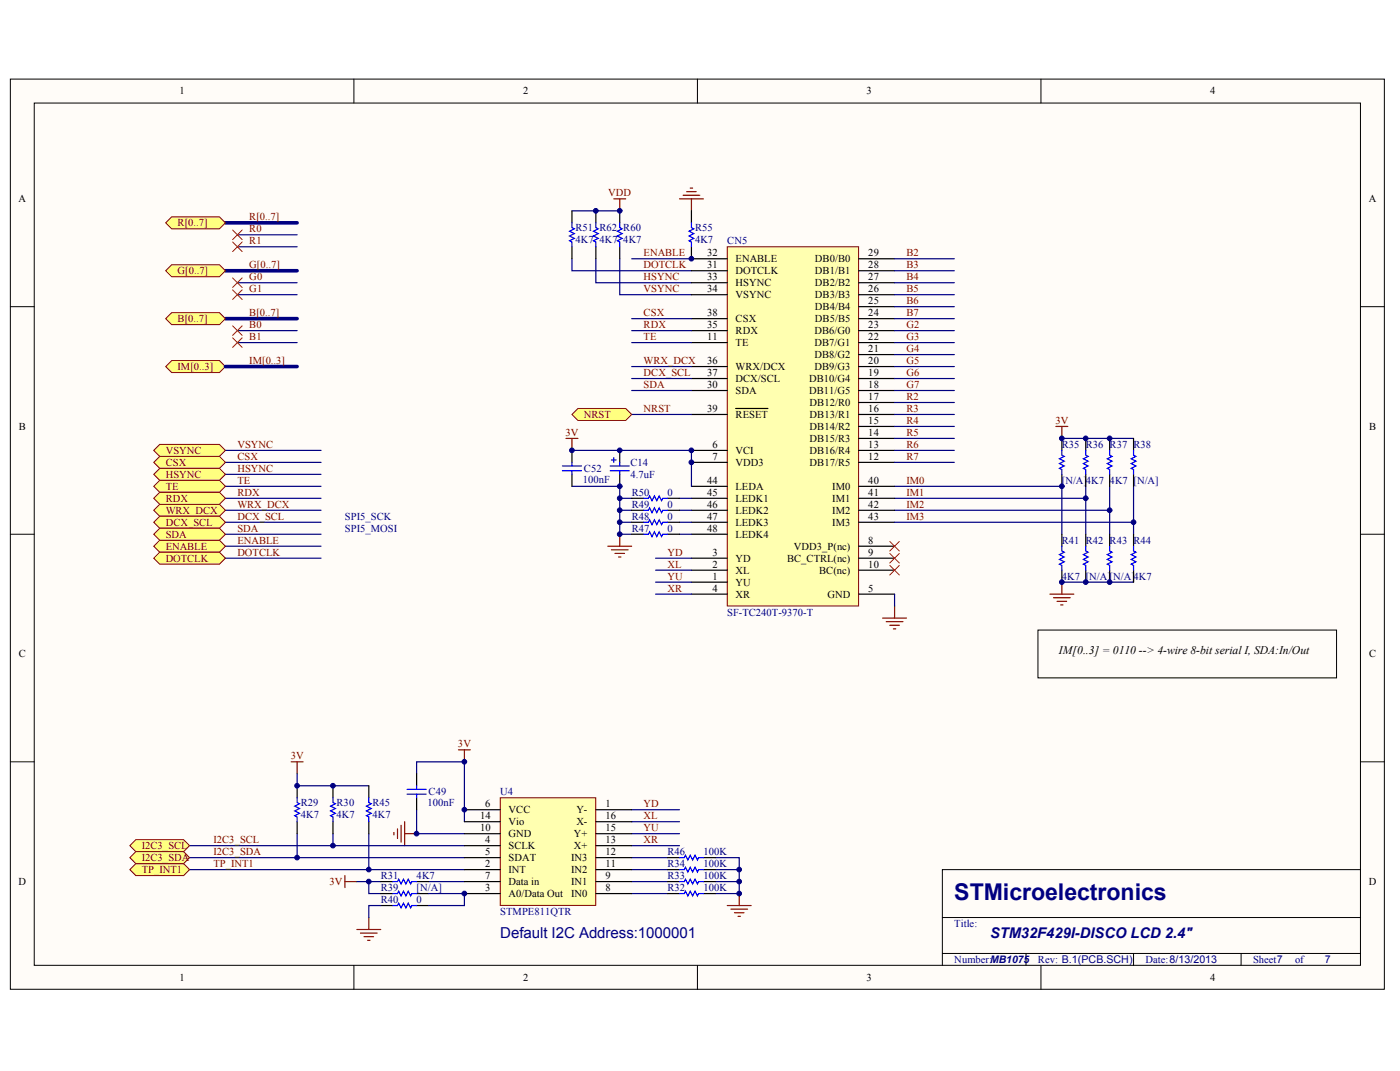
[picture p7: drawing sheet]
<svg xmlns="http://www.w3.org/2000/svg" width="271mm" height="207mm" viewBox="0 0 271 207" stroke-linecap="round" stroke-linejoin="round" font-family="sans-serif">
<defs><g id="words">
<text font-size="4.5" fill="#000080" x="184.7" y="174">STMicroelectronics</text>
<text font-size="2.9" fill="#000080" x="96.8" y="181.4">Default I2C Address:1000001</text>
<text font-size="2.8" fill="#000080" x="191.6" y="181.4">STM32F429I-DISCO LCD 2.4&quot;</text>
<text font-size="2.2" x="204.9" y="126.4">IM[0..3]= 0110 --&gt; 4-wire 8-bit serial I, SDA:In/Out</text>
<text font-size="2.1" fill="#000080" x="256.4" y="186.2">7</text>
<g font-size="2">
<text x="34.7" y="18.3">1</text>
<text x="101.2" y="18.3">2</text>
<text x="167.7" y="18.3">3</text>
<text x="234.2" y="18.3">4</text>
<text x="3.6" y="39.1">A</text>
<text x="264.9" y="39.1">A</text>
<text x="136.8" y="49.5">32</text>
<text x="136.8" y="51.8">31</text>
<text x="142.4" y="50.7">ENABLE</text>
<text x="142.4" y="53">DOTCLK</text>
<text x="157.7" y="50.7">DB0/B0</text>
<text x="157.7" y="53">DB1/B1</text>
<text x="168" y="49.5">29</text>
<text x="168" y="51.8">28</text>
<text x="136.8" y="54.2">33</text>
<text x="136.8" y="56.5">34</text>
<text x="142.4" y="55.3">HSYNC</text>
<text x="142.4" y="57.6">VSYNC</text>
<text x="157.7" y="55.3">DB2/B2</text>
<text x="157.7" y="57.6">DB3/B3</text>
<text x="157.7" y="60">DB4/B4</text>
<text x="168" y="54.2">27</text>
<text x="168" y="56.5">26</text>
<text x="168" y="58.8">25</text>
<text x="136.8" y="61.1">38</text>
<text x="136.8" y="65.7">11</text>
<text x="136.8" y="63.4">35</text>
<text x="142.4" y="62.3">CSX</text>
<text x="142.4" y="64.6">RDX</text>
<text x="157.6" y="64.6">DB6/G0</text>
<text x="157.7" y="62.3">DB5/B5</text>
<text x="168" y="61.1">24</text>
<text x="168" y="63.4">23</text>
<text x="168" y="65.7">22</text>
<text x="136.8" y="70.4">36</text>
<text x="142.4" y="66.9">TE</text>
<text x="142.4" y="71.5">WRX/DCX</text>
<text x="157.6" y="66.9">DB7/G1</text>
<text x="157.6" y="69.2">DB8/G2</text>
<text x="157.6" y="71.5">DB9/G3</text>
<text x="168" y="68.1">21</text>
<text x="168" y="70.4">20</text>
<text x="136.8" y="72.7">37</text>
<text x="136.8" y="75">30</text>
<text x="142.4" y="73.8">DCX/SCL</text>
<text x="142.4" y="76.2">SDA</text>
<text x="156.6" y="73.8">DB10/G4</text>
<text x="156.6" y="76.2">DB11/G5</text>
<text x="168" y="72.7">19</text>
<text x="168" y="75">18</text>
<text x="168" y="77.3">17</text>
<text x="3.6" y="83.1">B</text>
<text x="136.8" y="79.6">39</text>
<text x="142.4" y="80.8">RESET</text>
<text x="156.7" y="78.5">DB12/R0</text>
<text x="156.7" y="80.8">DB13/R1</text>
<text x="156.7" y="83.1">DB14/R2</text>
<text x="168" y="79.6">16</text>
<text x="168" y="82">15</text>
<text x="264.9" y="83.1">B</text>
<text x="137.9" y="88.9">7</text>
<text x="137.9" y="86.6">6</text>
<text x="142.4" y="87.7">VCI</text>
<text x="156.7" y="85.4">DB15/R3</text>
<text x="156.7" y="87.7">DB16/R4</text>
<text x="168" y="84.3">14</text>
<text x="168" y="86.6">13</text>
<text x="168" y="88.9">12</text>
<text x="136.8" y="93.5">44</text>
<text x="136.8" y="95.9">45</text>
<text x="142.4" y="90.1">VDD3</text>
<text x="142.4" y="94.7">LEDA</text>
<text x="156.7" y="90.1">DB17/R5</text>
<text x="161.1" y="94.7">IM0</text>
<text x="168" y="95.9">41</text>
<text x="168" y="93.5">40</text>
<text x="136.8" y="98.2">46</text>
<text x="136.8" y="100.5">47</text>
<text x="142.4" y="97">LEDK1</text>
<text x="142.4" y="99.3">LEDK2</text>
<text x="142.4" y="101.6">LEDK3</text>
<text x="161.1" y="101.6">IM3</text>
<text x="161.1" y="99.3">IM2</text>
<text x="161.1" y="97">IM1</text>
<text x="168" y="100.5">43</text>
<text x="168" y="98.2">42</text>
<text x="136.8" y="102.8">48</text>
<text x="137.9" y="107.4">3</text>
<text x="142.4" y="104">LEDK4</text>
<text x="153.7" y="106.3">VDD3_P(nc)</text>
<text x="168" y="105.1">8</text>
<text x="168" y="107.4">9</text>
<text x="137.9" y="109.7">2</text>
<text x="137.9" y="112.1">1</text>
<text x="142.4" y="108.6">YD</text>
<text x="142.4" y="110.9">XL</text>
<text x="142.4" y="113.2">YU</text>
<text x="152.3" y="108.6">BC_CTRL(nc)</text>
<text x="158.5" y="110.9">BC(nc)</text>
<text x="168" y="109.7">10</text>
<text x="137.9" y="114.4">4</text>
<text x="142.4" y="115.5">XR</text>
<text x="160.1" y="115.5">GND</text>
<text x="168" y="114.4">5</text>
<text x="3.6" y="127.1">C</text>
<text x="264.9" y="127.1">C</text>
<text x="92.9" y="160.7">10</text>
<text x="92.9" y="158.4">14</text>
<text x="93.9" y="156.1">6</text>
<text x="98.4" y="157.2">VCC</text>
<text x="98.4" y="161.9">GND</text>
<text x="98.4" y="159.5">Vio</text>
<text x="111.1" y="161.9">Y+</text>
<text x="111.5" y="157.2">Y-</text>
<text x="111.5" y="159.5">X-</text>
<text x="117.2" y="156.1">1</text>
<text x="117.2" y="160.7">15</text>
<text x="117.2" y="158.4">16</text>
<text x="93.9" y="167.6">2</text>
<text x="93.9" y="163">4</text>
<text x="93.9" y="165.3">5</text>
<text x="98.4" y="164.2">SCLK</text>
<text x="98.4" y="166.5">SDAT</text>
<text x="110.5" y="166.5">IN3</text>
<text x="111.1" y="164.2">X+</text>
<text x="117.2" y="167.6">11</text>
<text x="117.2" y="165.3">12</text>
<text x="117.2" y="163">13</text>
<text x="3.6" y="171.1">D</text>
<text x="93.9" y="172.3">3</text>
<text x="93.9" y="170">7</text>
<text x="98.4" y="168.8">INT</text>
<text x="98.4" y="173.4">A0/Data Out</text>
<text x="98.4" y="171.1">Data in</text>
<text x="110.5" y="173.4">IN0</text>
<text x="110.5" y="171.1">IN1</text>
<text x="110.5" y="168.8">IN2</text>
<text x="117.2" y="172.3">8</text>
<text x="117.2" y="170">9</text>
<text x="264.9" y="171.1">D</text>
<text x="34.7" y="189.6">1</text>
<text x="101.2" y="189.6">2</text>
<text x="167.7" y="189.6">3</text>
<text x="234.2" y="189.6">4</text>
</g>
<g font-size="2" fill="#800000">
<text x="117.7" y="38">VDD</text>
<text x="34.4" y="43.7">R[0..7]</text>
<text x="48.3" y="42.6">R[0..7]</text>
<text x="48.3" y="44.9">R0</text>
<text x="48.3" y="47.2">R1</text>
<text x="34.4" y="53">G[0..7]</text>
<text x="48.3" y="51.8">G[0..7]</text>
<text x="124.6" y="51.8">DOTCLK</text>
<text x="124.6" y="49.5">ENABLE</text>
<text x="175.4" y="49.5">B2</text>
<text x="175.4" y="51.8">B3</text>
<text x="48.3" y="54.2">G0</text>
<text x="48.3" y="56.5">G1</text>
<text x="124.6" y="54.2">HSYNC</text>
<text x="124.6" y="56.5">VSYNC</text>
<text x="175.4" y="54.2">B4</text>
<text x="175.4" y="56.5">B5</text>
<text x="175.4" y="58.8">B6</text>
<text x="34.4" y="62.3">B[0..7]</text>
<text x="48.3" y="61.1">B[0..7]</text>
<text x="48.3" y="63.4">B0</text>
<text x="48.3" y="65.7">B1</text>
<text x="124.6" y="61.1">CSX</text>
<text x="124.6" y="63.4">RDX</text>
<text x="124.6" y="65.7">TE</text>
<text x="175.4" y="63.4">G2</text>
<text x="175.4" y="65.7">G3</text>
<text x="175.4" y="61.1">B7</text>
<text x="34.4" y="71.5">IM[0..3]</text>
<text x="48.3" y="70.4">IM[0..3]</text>
<text x="124.6" y="70.4">WRX_DCX</text>
<text x="175.4" y="68.1">G4</text>
<text x="175.4" y="70.4">G5</text>
<text x="124.6" y="72.7">DCX_SCL</text>
<text x="124.6" y="75">SDA</text>
<text x="175.4" y="77.3">R2</text>
<text x="175.4" y="72.7">G6</text>
<text x="175.4" y="75">G7</text>
<text x="113" y="80.8">NRST</text>
<text x="124.6" y="79.6">NRST</text>
<text x="175.4" y="79.6">R3</text>
<text x="175.4" y="82">R4</text>
<text x="204.2" y="82">3V</text>
<text x="32.1" y="87.7">VSYNC</text>
<text x="45.9" y="86.6">VSYNC</text>
<text x="45.9" y="88.9">CSX</text>
<text x="109.4" y="84.3">3V</text>
<text x="175.4" y="84.3">R5</text>
<text x="175.4" y="86.6">R6</text>
<text x="175.4" y="88.9">R7</text>
<text x="32.1" y="90.1">CSX</text>
<text x="32.1" y="92.4">HSYNC</text>
<text x="32.1" y="94.7">TE</text>
<text x="45.9" y="91.2">HSYNC</text>
<text x="45.9" y="93.5">TE</text>
<text x="45.9" y="95.9">RDX</text>
<text x="175.4" y="93.5">IM0</text>
<text x="175.4" y="95.9">IM1</text>
<text x="32.1" y="99.3">WRX_DCX</text>
<text x="32.1" y="97">RDX</text>
<text x="32.1" y="101.6">DCX_SCL</text>
<text x="45.9" y="100.5">DCX_SCL</text>
<text x="45.9" y="98.2">WRX_DCX</text>
<text x="175.4" y="98.2">IM2</text>
<text x="175.4" y="100.5">IM3</text>
<text x="32.1" y="106.3">ENABLE</text>
<text x="32.1" y="104">SDA</text>
<text x="45.9" y="102.8">SDA</text>
<text x="45.9" y="105.1">ENABLE</text>
<text x="45.9" y="107.4">DOTCLK</text>
<text x="129.2" y="107.4">YD</text>
<text x="32.1" y="108.6">DOTCLK</text>
<text x="129.2" y="112.1">YU</text>
<text x="129.2" y="109.7">XL</text>
<text x="129.2" y="114.4">XR</text>
<text x="56.3" y="146.8">3V</text>
<text x="88.6" y="144.5">3V</text>
<text x="124.6" y="156.1">YD</text>
<text x="124.6" y="160.7">YU</text>
<text x="124.6" y="158.4">XL</text>
<text x="27.4" y="164.2">I2C3_SCL</text>
<text x="27.4" y="166.5">I2C3_SDA</text>
<text x="41.3" y="167.6">TP_INT1</text>
<text x="41.3" y="165.3">I2C3_SDA</text>
<text x="41.3" y="163">I2C3_SCL</text>
<text x="124.6" y="163">XR</text>
<text x="27.4" y="168.8">TP_INT1</text>
<text x="63.8" y="171.1">3V</text>
</g>
<g font-size="2" fill="#000080">
<text x="111.4" y="44.7">R51 R62 R60</text>
<text x="111.4" y="47">4K7</text>
<text x="116" y="47">4K7</text>
<text x="120.6" y="47">4K7</text>
<text x="134.5" y="44.7">R55</text>
<text x="134.5" y="47">4K7</text>
<text x="140.7" y="47.2">CN5</text>
<text x="205.5" y="86.6">R35 R36 R37</text>
<text x="219.4" y="86.6">R38</text>
<text x="112.8" y="93.3">100nF</text>
<text x="113" y="91.2">C52</text>
<text x="122" y="90.1">C14</text>
<text x="122" y="92.4">4.7uF</text>
<text x="122.2" y="95.9">R50</text>
<text x="129.2" y="95.9">0</text>
<text x="205.5" y="93.5">[N/A]4K7</text>
<text x="214.7" y="93.5">4K7</text>
<text x="219.4" y="93.5">[N/A]</text>
<text x="66.8" y="100.5">SPI5_SCK</text>
<text x="122.2" y="98.2">R49</text>
<text x="122.2" y="100.5">R48</text>
<text x="129.2" y="98.2">0</text>
<text x="129.2" y="100.5">0</text>
<text x="66.8" y="102.8">SPI5_MOSI</text>
<text x="122.2" y="102.8">R47</text>
<text x="129.2" y="102.8">0</text>
<text x="205.5" y="105.1">R41 R42 R43</text>
<text x="219.4" y="105.1">R44</text>
<text x="205.5" y="112.1">4K7 [N/A][N/A]</text>
<text x="219.4" y="112.1">4K7</text>
<text x="140.7" y="119">SF-TC240T-9370-T</text>
<text x="58.2" y="155.8">R29</text>
<text x="65.1" y="155.8">R30</text>
<text x="72.1" y="155.8">R45</text>
<text x="82.7" y="155.8">100nF</text>
<text x="82.9" y="153.7">C49</text>
<text x="96.8" y="153.7">U4</text>
<text x="58.2" y="158.1">4K7</text>
<text x="65.1" y="158.1">4K7</text>
<text x="72.1" y="158.1">4K7</text>
<text x="129.2" y="165.3">R46</text>
<text x="129.2" y="167.6">R34</text>
<text x="136.1" y="165.3">100K</text>
<text x="136.1" y="167.6">100K</text>
<text x="73.7" y="170">R31</text>
<text x="73.7" y="172.3">R39</text>
<text x="80.6" y="170">4K7</text>
<text x="80.6" y="172.3">[N/A]</text>
<text x="129.2" y="170">R33</text>
<text x="129.2" y="172.3">R32</text>
<text x="136.1" y="170">100K</text>
<text x="136.1" y="172.3">100K</text>
<text x="73.7" y="174.6">R40</text>
<text x="80.6" y="174.6">0</text>
<text x="96.8" y="176.9">STMPE811QTR</text>
<text x="184.7" y="179.2">Title:</text>
<text x="184.7" y="186.2">Number:MB1075</text>
<text x="200.9" y="186.2">Rev: B.1(PCB.SCH)</text>
<text x="221.7" y="186.2">Date:8/13/2013</text>
<text x="242.5" y="186.2">Sheet7</text>
<text x="250.6" y="186.2">of</text>
</g>
</g></defs>
<g fill="#fffcf8" stroke="#000" stroke-width=".19">
<path d="M2 15.3h265.9v176h-265.9z"/>
<path d="M6.6 19.9h256.7v166.7h-256.7z"/>
</g>
<g fill="none" stroke="#000" stroke-width=".19">
<path d="M68.5 15.3v4.6M135 15.3v4.6M201.4 15.3v4.6M2 59.3h4.6M263.3 59.3h4.6M2 103.3h4.6M263.3 103.3h4.6M2 147.3h4.6M263.3 147.3h4.6M182.4 177.4h80.9M263.3 168.1h-80.9v18.6M68.5 186.7v4.6"/>
<path d="M135 186.7v4.6M182.4 184.4h80.9M198.6 184.4v2.3M201.4 186.7v4.6M219.4 184.4v2.3M240.2 184.4v2.3"/>
</g>
<g fill="none" stroke="#800000" stroke-width=".23">
<path d="M56.3 147.3h2.4M57.5 147.3v2.3M77.6 159.6v3.2M78.3 158.9v4.6M88.7 145h2.3M89.9 145v2.3M66.8 169.3v2.3M66.8 170.5h2.3M69.1 179.7h4.6M71.4 177.4v2.3M76.2 161v.4M76.9 160.3v1.8"/>
<path d="M78.3 161.2h2.3M140.7 175.1h4.7M141.4 175.8h3.3M142.1 176.5h1.9M142.8 177.2h.5M143.1 172.8v2.3M69.8 180.4h3.2M70.5 181.1h1.8M71.1 181.8h.5"/>
</g>
<g fill="none" stroke="#000080" stroke-width=".23">
<path d="M57.5 149.6v2.3h13.9M80.6 156.6v4.6h9.3M80.6 149.6v-2.3h9.3v11.6M122.2 156.6h9.3M122.2 158.9h9.3M36.7 163.5h53.2M36.7 165.8h53.2M36.7 168.1h53.2M57.5 161.2v4.6M64.4 161.2v2.3M69.1 170.5h4.6M71.4 170.5v2.3h2.3"/>
<path d="M71.4 161.2v6.9M82.9 170.5h7M122.2 163.5h9.3M122.2 165.8h7M122.2 170.5h7M122.2 161.2h9.3M122.2 168.1h7M122.2 172.8h7M138.4 165.8h4.7v4.7h-4.7M138.4 168.1h4.7M143.1 170.5v2.3h-4.7"/>
</g>
<path d="M96.8 154.2h18.5v20.9h-18.5z" fill="#ffffb0" stroke="#800000" stroke-width=".19"/>
<g fill="none" stroke="#000" stroke-width=".23">
<path d="M89.9 156.6h6.9M89.9 158.9h6.9M115.3 156.6h6.9M115.3 158.9h6.9M89.9 168.1h6.9M89.9 172.8h6.9M89.9 163.5h6.9M89.9 165.8h6.9M89.9 170.5h6.9M89.9 161.2h6.9M115.3 168.1h6.9M115.3 172.8h6.9"/>
<path d="M115.3 163.5h6.9M115.3 165.8h6.9M115.3 170.5h6.9M115.3 161.2h6.9"/>
</g>
<path d="M26.3 167h9.2l1.2 1.1-1.2 1.2h-9.2l-1.2-1.2z" fill-rule="evenodd" fill="#ffff80" stroke="#800000" stroke-width=".19"/>
<g fill="none" stroke="#800000" stroke-width=".23">
<path d="M118.8 38.5h2.3M119.9 38.5v2.3M131.5 38.5h4.6M132.2 37.8h3.2M132.9 37.1h1.8M133.6 36.4h.4M133.8 38.5v2.3M109.5 84.8h2.3M110.7 84.8v2.3M204.3 82.5h2.4M205.5 82.5v2.3M203.2 114.9h4.6"/>
<path d="M203.9 115.6h3.2M204.6 116.3h1.8M205.3 117h.4M205.5 112.6v2.3"/>
</g>
<g fill="none" stroke="#000080" stroke-width=".23">
<path d="M110.7 50v2.3h23.1M110.7 40.8h9.2M115.3 50v4.7h18.5M119.9 50v7h13.9M122.2 50h11.6M110.7 94h9.2v2.4M173.1 94h32.4v9.3M173.1 96.4h37M173.1 98.7h41.6M205.5 84.8h13.9M210.1 94v9.3M214.7 94v9.3"/>
<path d="M219.4 94v9.3M205.5 112.6h13.9"/>
</g>
<path d="M119.9 87.1v2.3M119.9 91.7v2.3" fill="none" stroke="#000" stroke-width=".23"/>
<path d="M118.1 90.1h3.7M118.1 91h3.7M118.3 88.9h.9M118.8 88.5v.9M119.9 89.4v.7M119.9 91v.7" fill="none" stroke="#00f" stroke-width=".23"/>
<path d="M140.7 47.7h25.5v69.5h-25.5z" fill="#ffffb0" stroke="#800000" stroke-width=".19"/>
<g fill="none" stroke="#000" stroke-width=".23">
<path d="M133.8 50h6.9M133.8 52.3h6.9M133.8 54.7h6.9M133.8 57h6.9M166.2 50h6.9M166.2 52.3h6.9M166.2 54.7h6.9M166.2 57h6.9M166.2 59.3h6.9M133.8 61.6h6.9M133.8 73.2h6.9M133.8 66.2h6.9"/>
<path d="M133.8 70.9h6.9M133.8 63.9h6.9M133.8 75.5h6.9M142.4 79h6.2M166.2 61.6h6.9M166.2 73.2h6.9M166.2 66.2h6.9M166.2 70.9h6.9M166.2 63.9h6.9M166.2 75.5h6.9M166.2 68.6h6.9M166.2 77.8h6.9"/>
<path d="M133.8 80.1h6.9M133.8 89.4h6.9M133.8 98.7h6.9M133.8 96.4h6.9M133.8 94h6.9M133.8 87.1h6.9M166.2 80.1h6.9M166.2 89.4h6.9M166.2 98.7h6.9M166.2 96.4h6.9M166.2 94h6.9M166.2 87.1h6.9"/>
<path d="M166.2 82.5h6.9M166.2 84.8h6.9M133.8 107.9h6.9M133.8 110.2h6.9M133.8 101h6.9M133.8 103.3h6.9M133.8 112.6h6.9M133.8 114.9h6.9M166.2 105.6h6.9M166.2 107.9h6.9M166.2 110.2h6.9M166.2 101h6.9"/>
<path d="M166.2 114.9h6.9"/>
</g>
<g fill="none" stroke="#000080" stroke-width=".23">
<path d="M173.1 50h11.6M173.1 52.3h11.6M173.1 54.7h11.6M173.1 57h11.6M173.1 59.3h11.6M122.2 61.6h11.6M122.2 63.9h11.6M122.2 66.2h11.6M122.2 70.9h11.6M122.2 73.2h11.6M122.2 75.5h11.6M173.1 61.6h11.6"/>
<path d="M173.1 63.9h11.6M173.1 66.2h11.6M173.1 68.6h11.6M173.1 70.9h11.6M173.1 73.2h11.6M173.1 75.5h11.6M173.1 77.8h11.6M110.7 87.1h23.1v6.9M119.9 98.7h2.3M122.2 96.4h-2.3v6.9h2.3M122.2 80.1h11.6M131.5 96.4h2.3"/>
<path d="M131.5 98.7h2.3M173.1 80.1h11.6M173.1 82.5h11.6M173.1 84.8h11.6M173.1 87.1h11.6M173.1 89.4h11.6M119.9 101h2.3M126.9 107.9h6.9M126.9 110.2h6.9M126.9 112.6h6.9M126.9 114.9h6.9M131.5 101h2.3"/>
<path d="M131.5 103.3h2.3M173.1 101h46.3M173.1 114.9v2.3"/>
</g>
<path d="M172.2 104.7l1.8 1.8M172.2 107l1.8 1.9M172.2 109.3l1.8 1.9M174 104.7l-1.8 1.8M174 107l-1.8 1.9M174 109.3l-1.8 1.9" fill="none" stroke="#f00" stroke-width=".19"/>
<path d="M117.6 105.6h4.6M118.3 106.3h3.3M119 107h1.9M119.7 107.7h.5M119.9 103.3v2.3M170.8 119.5h4.6M173.1 117.2v2.3M171.5 120.2h3.2M172.2 120.9h1.8M172.9 121.6h.5" fill="none" stroke="#800000" stroke-width=".23"/>
<path d="M43.6 52.3h13.9M43.6 43.1h13.9M43.6 61.6h13.9" fill="none" stroke="#000080" stroke-width=".69"/>
<path d="M111.8 79h9.3l1.1 1.1-1.1 1.2h-9.3l-1.1-1.2z" fill-rule="evenodd" fill="#ffff80" stroke="#800000" stroke-width=".19"/>
<g fill="none" stroke="#000080" stroke-width=".23">
<path d="M45.9 54.7h11.6M45.9 57h11.6M45.9 45.4h11.6M45.9 47.7h11.6M45.9 63.9h11.6M45.9 66.2h11.6M43.6 87.1h18.5M43.6 89.4h18.5M43.6 91.7h18.5M43.6 94h18.5M43.6 96.4h18.5M43.6 98.7h18.5"/>
<path d="M43.6 101h18.5M43.6 103.3h18.5"/>
</g>
<path d="M45 53.7l1.9 1.9M45 56.1l1.9 1.8M45 44.5l1.9 1.8M45 46.8l1.9 1.8M46.9 53.7l-1.9 1.9M46.9 56.1l-1.9 1.8M46.9 44.5l-1.9 1.8M46.9 46.8l-1.9 1.8M45 63l1.9 1.9M45 65.3l1.9 1.9M46.9 63l-1.9 1.9M46.9 65.3l-1.9 1.9" fill="none" stroke="#f00" stroke-width=".19"/>
<path d="M200.9 121.8h57.8v9.3h-57.8z" fill="none" stroke="#000" stroke-width=".19"/>
<path d="M33.2 69.7h9.3l1.1 1.2-1.1 1.1h-9.3l-1.1-1.1z" fill-rule="evenodd" fill="#ffff80" stroke="#800000" stroke-width=".19"/>
<path d="M43.6 70.9h13.9" fill="none" stroke="#000080" stroke-width=".69"/>
<path d="M43.6 105.6h18.5M43.6 107.9h18.5" fill="none" stroke="#000080" stroke-width=".23"/>
<g fill="#ffff80" stroke="#800000" stroke-width=".19">
<path d="M33.2 41.9h9.3l1.1 1.2-1.1 1.1h-9.3l-1.1-1.1z" fill-rule="evenodd"/>
<path d="M33.2 51.2h9.3l1.1 1.1-1.1 1.2h-9.3l-1.1-1.2z" fill-rule="evenodd"/>
<path d="M33.2 60.5h9.3l1.1 1.1-1.1 1.2h-9.3l-1.1-1.2z" fill-rule="evenodd"/>
<path d="M30.9 85.9h11.6l1.1 1.2-1.1 1.1h-11.6l-1.1-1.1z" fill-rule="evenodd"/>
<path d="M30.9 88.2h11.6l1.1 1.2-1.1 1.2h-11.6l-1.1-1.2z" fill-rule="evenodd"/>
<path d="M30.9 90.6h11.6l1.1 1.1-1.1 1.2h-11.6l-1.1-1.2z" fill-rule="evenodd"/>
<path d="M30.9 92.9h11.6l1.1 1.1-1.1 1.2h-11.6l-1.1-1.2z" fill-rule="evenodd"/>
<path d="M30.9 97.5h11.6l1.1 1.2-1.1 1.1h-11.6l-1.1-1.1z" fill-rule="evenodd"/>
<path d="M30.9 95.2h11.6l1.1 1.2-1.1 1.1h-11.6l-1.1-1.1z" fill-rule="evenodd"/>
<path d="M30.9 104.5h11.6l1.1 1.1-1.1 1.2h-11.6l-1.1-1.2z" fill-rule="evenodd"/>
<path d="M30.9 106.8h11.6l1.1 1.1-1.1 1.2h-11.6l-1.1-1.2z" fill-rule="evenodd"/>
<path d="M30.9 99.8h11.6l1.1 1.2-1.1 1.1h-11.6l-1.1-1.1z" fill-rule="evenodd"/>
<path d="M30.9 102.1h11.6l1.1 1.2-1.1 1.2h-11.6l-1.1-1.2z" fill-rule="evenodd"/>
<path d="M26.3 162.4h9.2l1.2 1.1-1.2 1.2h-9.2l-1.2-1.2z" fill-rule="evenodd"/>
<path d="M26.3 164.7h9.2l1.2 1.1-1.2 1.2h-9.2l-1.2-1.2z" fill-rule="evenodd"/>
</g>
<g fill="none" stroke="#000" stroke-width=".23">
<path d="M110.7 40.8v2.3M110.7 47.7v2.3M115.3 40.8v2.3M115.3 47.7v2.3M119.9 40.8v2.3M119.9 47.7v2.3M133.8 40.8v2.3M133.8 47.7v2.3M110.7 87.1v2.3M110.7 91.7v2.3M122.2 96.4h2.4M122.2 98.7h2.4"/>
<path d="M129.2 96.4h2.3M129.2 98.7h2.3M205.5 84.8v2.3M205.5 91.7v2.3M210.1 84.8v2.3M210.1 91.7v2.3M214.7 84.8v2.3M214.7 91.7v2.3M219.4 84.8v2.3M219.4 91.7v2.3M122.2 101h2.4M122.2 103.3h2.4"/>
<path d="M129.2 101h2.3M129.2 103.3h2.3M205.5 103.3v2.3M205.5 110.2v2.4M210.1 103.3v2.3M210.1 110.2v2.4M214.7 103.3v2.3M214.7 110.2v2.4M219.4 103.3v2.3M219.4 110.2v2.4M57.5 151.9v2.3M57.5 158.9v2.3"/>
<path d="M64.4 151.9v2.3M64.4 158.9v2.3M71.4 151.9v2.3M71.4 158.9v2.3M80.6 149.6v2.3M80.6 154.2v2.4M73.7 170.5h2.3M73.7 172.8h2.3M73.7 175.1h2.3M80.6 170.5h2.3M80.6 172.8h2.3M80.6 175.1h2.3"/>
<path d="M129.2 165.8h2.3M129.2 168.1h2.3M129.2 170.5h2.3M129.2 172.8h2.3M136.1 165.8h2.3M136.1 168.1h2.3M136.1 170.5h2.3M136.1 172.8h2.3"/>
</g>
<g fill="none" stroke="#00f" stroke-width=".23">
<path d="M110.7 43.1v.9l.4 .2-.9 .5 .9 .5-.9 .4 .9 .5-.9 .5 .5 .2v.9M115.3 43.1v.9l.5 .2-1 .5 1 .5-1 .4 1 .5-1 .5 .5 .2v.9M119.9 43.1v.9l.5 .2-.9 .5 .9 .5-.9 .4 .9 .5-.9 .5 .4 .2v.9M133.8 43.1v.9l.5 .2-1 .5 1 .5-1 .4 1 .5-1 .5 .5 .2v.9M108.8 90.1h3.7M108.8 91h3.7M110.7 89.4v.7M110.7 91v.7M124.6 96.4h.9l.2-.5 .5 .9 .4-.9 .5 .9 .5-.9 .4 .9 .3-.4h.9M124.6 98.7h.9l.2-.5 .5 .9 .4-.9 .5 .9 .5-.9 .4 .9 .3-.4h.9M205.5 87.1v.9l.5 .2-1 .5 1 .5-1 .4 1 .5-1 .5 .5 .2v.9M210.1 87.1v.9l.5 .2-.9 .5 .9 .5-.9 .4 .9 .5-.9 .5 .4 .2v.9"/>
<path d="M214.7 87.1v.9l.5 .2-.9 .5 .9 .5-.9 .4 .9 .5-.9 .5 .4 .2v.9M219.4 87.1v.9l.4 .2-.9 .5 .9 .5-.9 .4 .9 .5-.9 .5 .5 .2v.9M124.6 101h.9l.2-.5 .5 .9 .4-.9 .5 .9 .5-.9 .4 .9 .3-.4h.9M124.6 103.3h.9l.2-.5 .5 1 .4-1 .5 1 .5-1 .4 1 .3-.5h.9M205.5 105.6v.9l.5 .3-1 .4 1 .5-1 .5 1 .4-1 .5 .5 .2v.9M210.1 105.6v.9l.5 .3-.9 .4 .9 .5-.9 .5 .9 .4-.9 .5 .4 .2v.9M214.7 105.6v.9l.5 .3-.9 .4 .9 .5-.9 .5 .9 .4-.9 .5 .4 .2v.9M219.4 105.6v.9l.4 .3-.9 .4 .9 .5-.9 .5 .9 .4-.9 .5 .5 .2v.9M57.5 154.2v1l.5 .2-1 .5 1 .4-1 .5 1 .5-1 .4 .5 .3v.9M64.4 154.2v1l.5 .2-.9 .5 .9 .4-.9 .5 .9 .5-.9 .4 .4 .3v.9M71.4 154.2v1l.4 .2-.9 .5 .9 .4-.9 .5 .9 .5-.9 .4 .5 .3v.9M78.8 152.6h3.7"/>
<path d="M78.8 153.6h3.7M80.6 151.9v.7M80.6 153.6v.6M76 170.5h.9l.3-.5 .4 .9 .5-.9 .4 .9 .5-.9 .5 .9 .2-.4h.9M76 172.8h.9l.3-.5 .4 .9 .5-.9 .4 .9 .5-.9 .5 .9 .2-.4h.9M76 175.1h.9l.3-.5 .4 1 .5-1 .4 1 .5-1 .5 1 .2-.5h.9M131.5 165.8h.9l.3-.4 .4 .9 .5-.9 .4 .9 .5-.9 .5 .9 .2-.5h.9M131.5 168.1h.9l.3-.4 .4 .9 .5-.9 .4 .9 .5-.9 .5 .9 .2-.5h.9M131.5 170.5h.9l.3-.5 .4 .9 .5-.9 .4 .9 .5-.9 .5 .9 .2-.4h.9M131.5 172.8h.9l.3-.5 .4 .9 .5-.9 .4 .9 .5-.9 .5 .9 .2-.4h.9"/>
</g>
<path d="M73.7 175.1h-2.3v2.3M82.9 172.8h7v2.3h-7" fill="none" stroke="#000080" stroke-width=".23"/>
<g fill="#000080" stroke="#000080" stroke-width=".19">
<circle cx="57.5" cy="165.8" r=".45"/>
<circle cx="57.5" cy="151.9" r=".45"/>
<circle cx="64.4" cy="163.5" r=".45"/>
<circle cx="64.4" cy="151.9" r=".45"/>
<circle cx="71.4" cy="170.4" r=".45"/>
<circle cx="71.4" cy="168.1" r=".45"/>
<circle cx="80.6" cy="161.2" r=".45"/>
<circle cx="89.9" cy="172.8" r=".45"/>
<circle cx="89.9" cy="156.6" r=".45"/>
<circle cx="89.9" cy="147.3" r=".45"/>
<circle cx="110.7" cy="87.1" r=".45"/>
<circle cx="115.3" cy="40.8" r=".45"/>
<circle cx="119.9" cy="103.3" r=".45"/>
<circle cx="119.9" cy="101" r=".45"/>
<circle cx="119.9" cy="98.7" r=".45"/>
<circle cx="119.9" cy="96.3" r=".45"/>
<circle cx="119.9" cy="94" r=".45"/>
<circle cx="119.9" cy="87.1" r=".45"/>
<circle cx="119.9" cy="40.8" r=".45"/>
<circle cx="133.8" cy="89.4" r=".45"/>
<circle cx="133.8" cy="87.1" r=".45"/>
<circle cx="133.8" cy="50" r=".45"/>
<circle cx="143" cy="172.8" r=".45"/>
<circle cx="143" cy="170.4" r=".45"/>
<circle cx="143" cy="168.1" r=".45"/>
<circle cx="205.5" cy="112.6" r=".45"/>
<circle cx="205.5" cy="94" r=".45"/>
<circle cx="205.5" cy="84.8" r=".45"/>
<circle cx="210.1" cy="112.6" r=".45"/>
<circle cx="210.1" cy="96.3" r=".45"/>
<circle cx="210.1" cy="84.8" r=".45"/>
<circle cx="214.7" cy="112.6" r=".45"/>
<circle cx="214.7" cy="98.7" r=".45"/>
<circle cx="214.7" cy="84.8" r=".45"/>
<circle cx="219.4" cy="101" r=".45"/>
</g>
<use href="#words"/>
</svg>
